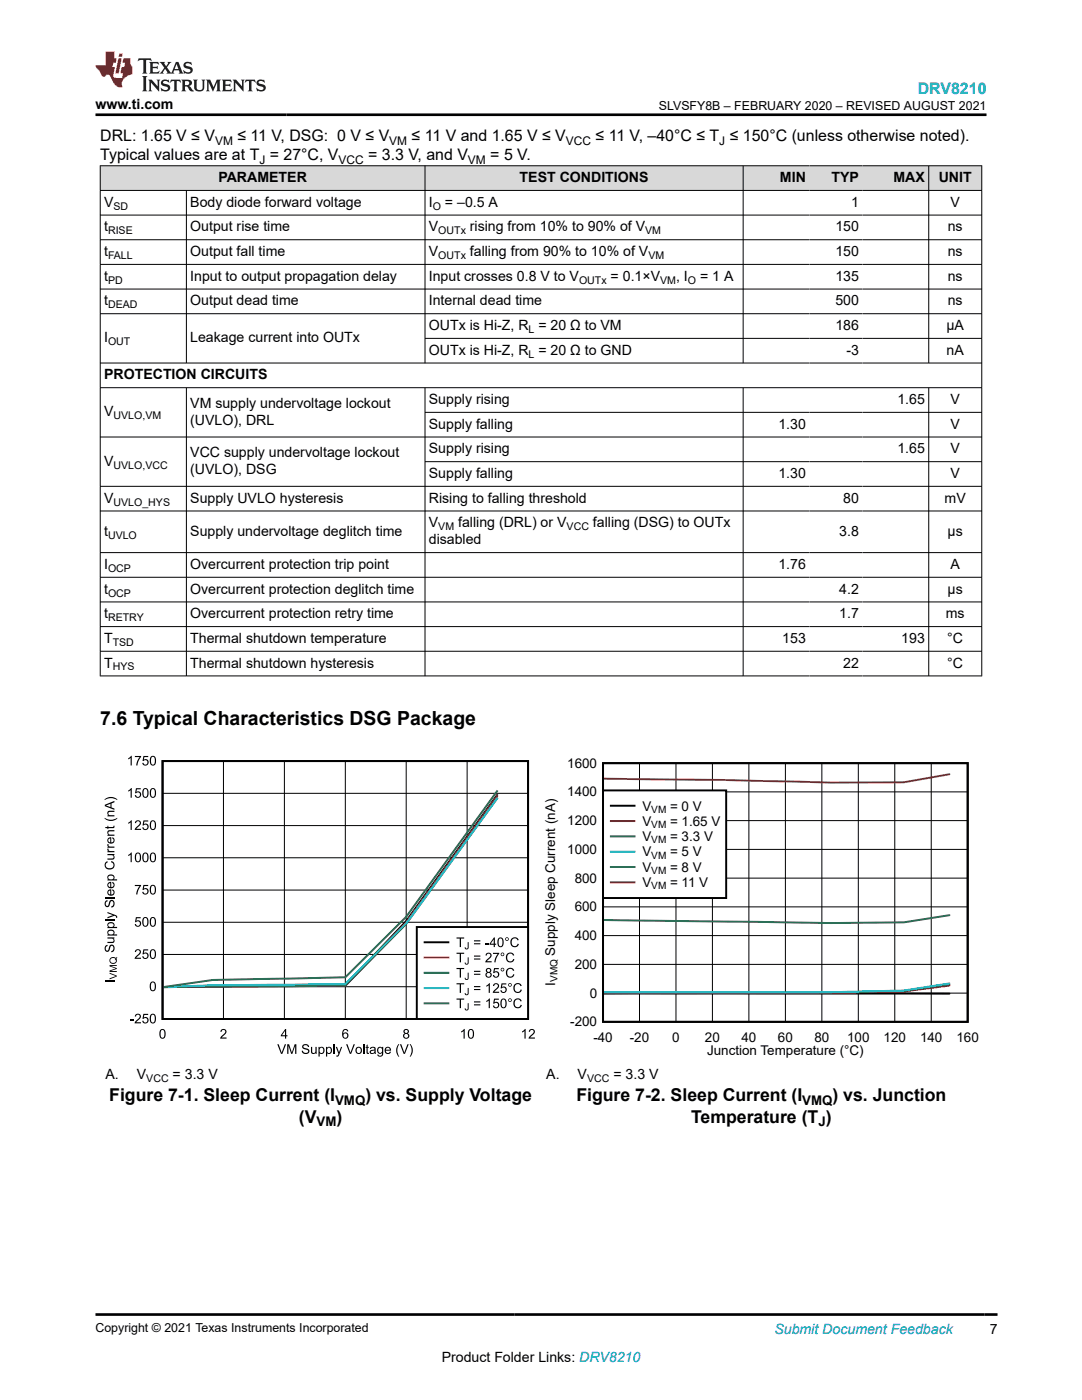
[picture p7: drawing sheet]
<svg xmlns="http://www.w3.org/2000/svg" width="216mm" height="279mm" viewBox="0 0 216 279" stroke-linecap="round" stroke-linejoin="round" font-family="sans-serif">
<defs><g id="words">
<text font-size="3.9" x="20" y="144.7">7.6 Typical Characteristics DSG Package</text>
<g font-size="3.5">
<text x="21.8" y="219.8">Figure 7-1. Sleep Current (I</text>
<text x="72.9" y="219.8">) vs. Supply Voltage</text>
<text x="115" y="219.8">Figure 7-2. Sleep Current (I</text>
<text x="166.1" y="219.8">) vs. Junction</text>
<text x="59.6" y="224">(V</text>
<text x="67.1" y="224">)</text>
<text x="137.9" y="224">Temperature (T )</text>
</g>
<text font-size="3.2" fill="#00f" x="183.1" y="18.7">DRV8210</text>
<g font-size="3.2">
<text x="20" y="28.2">DRL: 1.65 V ≤ V</text>
<text x="47.4" y="28.2">≤ 11 V, DSG: 0 V ≤ V</text>
<text x="82.1" y="28.2">≤ 11 V and 1.65 V ≤ V</text>
<text x="118.8" y="28.2">≤ 11 V, –40°C ≤ T ≤ 150°C (unless otherwise noted).</text>
<text x="20" y="32">Typical values are at T = 27°C, V</text>
<text x="73.5" y="32">= 3.3 V, and V</text>
<text x="97.8" y="32">= 5 V.</text>
</g>
<g font-size="2.8">
<text x="19" y="21.8">www.ti.com</text>
<text x="20.8" y="41.3">V</text>
<text x="38" y="41.3">Body diode forward voltage</text>
<text x="43.6" y="36.4">PARAMETER</text>
<text x="85.6" y="41.3">I</text>
<text x="88.8" y="41.3">= –0.5 A</text>
<text x="103.7" y="36.4">TEST CONDITIONS</text>
<text x="155.6" y="36.4">MIN</text>
<text x="165.9" y="36.4">TYP</text>
<text x="169.8" y="41.3">1</text>
<text x="178.3" y="36.4">MAX</text>
<text x="187.3" y="36.4">UNIT</text>
<text x="189.7" y="41.3">V</text>
<text x="20.8" y="46.2">t</text>
<text x="38" y="46.2">Output rise time</text>
<text x="85.6" y="46.2">V</text>
<text x="93.8" y="46.2">rising from 10% to 90% of V</text>
<text x="166.7" y="46.2">150</text>
<text x="189.1" y="46.2">ns</text>
<text x="20.8" y="51.1">t</text>
<text x="38" y="51.1">Output fall time</text>
<text x="85.6" y="51.1">V</text>
<text x="93.8" y="51.1">falling from 90% to 10% of V</text>
<text x="166.7" y="51.1">150</text>
<text x="189.1" y="51.1">ns</text>
<text x="20.8" y="56">t</text>
<text x="38" y="56">Input to output propagation delay</text>
<text x="85.6" y="56">Input crosses 0.8 V to V</text>
<text x="121.8" y="56">= 0.1×V</text>
<text x="134.9" y="56">, I</text>
<text x="139.7" y="56">= 1 A</text>
<text x="166.7" y="56">135</text>
<text x="189.1" y="56">ns</text>
<text x="20.8" y="61">t</text>
<text x="38" y="61">Output dead time</text>
<text x="85.6" y="61">Internal dead time</text>
<text x="85.6" y="65.9">OUTx is Hi-Z, R = 20 Ω to VM</text>
<text x="166.7" y="61">500</text>
<text x="166.7" y="65.9">186</text>
<text x="188.9" y="65.9">μA</text>
<text x="189.1" y="61">ns</text>
<text x="20.8" y="68.3">I</text>
<text x="38" y="68.3">Leakage current into OUTx</text>
<text x="85.6" y="70.8">OUTx is Hi-Z, R = 20 Ω to GND</text>
<text x="168.9" y="70.8">-3</text>
<text x="188.9" y="70.8">nA</text>
<text x="20.8" y="75.7">PROTECTION CIRCUITS</text>
<text x="20.8" y="83.1">V</text>
<text x="38" y="81.4">VM supply undervoltage lockout</text>
<text x="85.6" y="80.6">Supply rising</text>
<text x="179.1" y="80.6">1.65</text>
<text x="189.7" y="80.6">V</text>
<text x="38" y="84.8">(UVLO), DRL</text>
<text x="85.6" y="85.6">Supply falling</text>
<text x="155.3" y="85.6">1.30</text>
<text x="189.7" y="85.6">V</text>
<text x="20.8" y="92.9">V</text>
<text x="38" y="91.3">VCC supply undervoltage lockout</text>
<text x="38" y="94.6">(UVLO), DSG</text>
<text x="85.6" y="90.5">Supply rising</text>
<text x="85.6" y="95.4">Supply falling</text>
<text x="155.3" y="95.4">1.30</text>
<text x="179.1" y="90.5">1.65</text>
<text x="189.7" y="90.5">V</text>
<text x="189.7" y="95.4">V</text>
<text x="20.8" y="100.3">V</text>
<text x="38" y="100.3">Supply UVLO hysteresis</text>
<text x="85.6" y="100.3">Rising to falling threshold</text>
<text x="168.3" y="100.3">80</text>
<text x="188.5" y="100.3">mV</text>
<text x="20.8" y="106.9">t</text>
<text x="38" y="106.9">Supply undervoltage deglitch time</text>
<text x="85.6" y="105.3">V</text>
<text x="91.4" y="105.3">falling (DRL) or V</text>
<text x="118.3" y="105.3">falling (DSG) to OUTx</text>
<text x="167.5" y="106.9">3.8</text>
<text x="189.1" y="106.9">µs</text>
<text x="20.8" y="113.6">I</text>
<text x="38" y="113.6">Overcurrent protection trip point</text>
<text x="85.6" y="108.6">disabled</text>
<text x="155.3" y="113.6">1.76</text>
<text x="189.7" y="113.6">A</text>
<text x="20.8" y="118.5">t</text>
<text x="38" y="118.5">Overcurrent protection deglitch time</text>
<text x="167.5" y="118.5">4.2</text>
<text x="189.1" y="118.5">µs</text>
<text x="20.8" y="123.4">t</text>
<text x="38" y="123.4">Overcurrent protection retry time</text>
<text x="167.5" y="123.4">1.7</text>
<text x="188.7" y="123.4">ms</text>
<text x="20.8" y="128.3">T</text>
<text x="38" y="128.3">Thermal shutdown temperature</text>
<text x="156.1" y="128.3">153</text>
<text x="179.8" y="128.3">193</text>
<text x="189" y="128.3">°C</text>
<text x="20.8" y="133.2">T</text>
<text x="38" y="133.2">Thermal shutdown hysteresis</text>
<text x="168.3" y="133.2">22</text>
<text x="189" y="133.2">°C</text>
<text x="21.1" y="215.4">A.</text>
<text x="27.3" y="215.4">V</text>
<text x="34.4" y="215.4">= 3.3 V</text>
<text x="109" y="215.4">A.</text>
<text x="115.3" y="215.4">V</text>
<text x="122.4" y="215.4">= 3.3 V</text>
<text x="197.5" y="266.1">7</text>
<text x="88.1" y="271.7">Product Folder Links: DRV8210</text>
</g>
<text font-size="2.8" fill="#00f" x="154.5" y="266.2">Submit Document Feedback</text>
<g font-size="2.7">
<text x="113.2" y="153.2">1600</text>
<text x="113.2" y="158.9">1400</text>
<text x="128.2" y="161.8">V</text>
<text x="133.7" y="161.8">= 0 V</text>
<text x="113.2" y="164.7">1200</text>
<text x="128.2" y="164.8">V</text>
<text x="128.2" y="167.9">V</text>
<text x="133.7" y="164.8">= 1.65 V</text>
<text x="133.7" y="167.9">= 3.3 V</text>
<text x="113.2" y="170.4">1000</text>
<text x="128.2" y="170.9">V</text>
<text x="128.2" y="174">V</text>
<text x="133.7" y="170.9">= 5 V</text>
<text x="133.7" y="174">= 8 V</text>
<text x="114.7" y="176.1">800</text>
<text x="128.2" y="177">V</text>
<text x="133.7" y="177">= 11 V</text>
<text x="114.7" y="181.9">600</text>
<text x="110.8" y="190.7" transform="rotate(-90 110.8 190.7)">Supply Sleep Current (nA)</text>
<text x="114.7" y="187.6">400</text>
<text x="110.8" y="196.8" transform="rotate(-90 110.8 196.8)">I</text>
<text x="114.7" y="193.4">200</text>
<text x="117.7" y="199.1">0</text>
<text x="113.8" y="204.8">-200</text>
<text x="118.4" y="207.9">-40</text>
<text x="125.7" y="207.9">-20</text>
<text x="134.1" y="207.9">0</text>
<text x="140.7" y="207.9">20</text>
<text x="147.9" y="207.9">40</text>
<text x="155.2" y="207.9">60</text>
<text x="162.5" y="207.9">80</text>
<text x="169" y="207.9">100</text>
<text x="176.3" y="207.9">120</text>
<text x="183.6" y="207.9">140</text>
<text x="190.9" y="207.9">160</text>
<text x="141.1" y="210.6">Junction Temperature (°C)</text>
</g>
<g font-size="2.6">
<text x="66.9" y="220.5">VMQ</text>
<text x="160.1" y="220.5">VMQ</text>
<text x="63.2" y="224.7">VM</text>
<text x="163.3" y="224.7">J</text>
</g>
<g font-size="2.5">
<text x="131.5" y="21.9">SLVSFY8B – FEBRUARY 2020 – REVISED AUGUST 2021</text>
<text x="19" y="265.9">Copyright © 2021 Texas Instruments Incorporated</text>
</g>
<g font-size="2.4">
<text x="42.9" y="28.9">VM</text>
<text x="77.7" y="28.9">VM</text>
<text x="112.9" y="28.9">VCC</text>
<text x="143.5" y="28.9">J</text>
<text x="51.8" y="32.7">J</text>
<text x="67.5" y="32.7">VCC</text>
<text x="93.4" y="32.7">VM</text>
</g>
<g font-size="2.1">
<text x="22.6" y="41.8">SD</text>
<text x="86.4" y="41.8">O</text>
<text x="21.6" y="46.8">RISE</text>
<text x="87.5" y="46.8">OUTx</text>
<text x="128.7" y="46.8">VM</text>
<text x="21.6" y="51.7">FALL</text>
<text x="87.5" y="51.7">OUTx</text>
<text x="129.4" y="51.7">VM</text>
<text x="21.6" y="56.6">PD</text>
<text x="115.5" y="56.6">OUTx</text>
<text x="131.7" y="56.6">VM</text>
<text x="137.3" y="56.6">O</text>
<text x="21.6" y="61.5">DEAD</text>
<text x="21.6" y="68.9">OUT</text>
<text x="105.5" y="66.4">L</text>
<text x="105.5" y="71.4">L</text>
<text x="22.6" y="83.7">UVLO,VM</text>
<text x="22.6" y="93.5">UVLO,VCC</text>
<text x="22.6" y="100.9">UVLO_HYS</text>
<text x="21.6" y="107.5">UVLO</text>
<text x="87.5" y="105.8">VM</text>
<text x="113.1" y="105.8">VCC</text>
<text x="21.6" y="114.1">OCP</text>
<text x="21.6" y="119">OCP</text>
<text x="21.6" y="124">RETRY</text>
<text x="22.5" y="128.9">TSD</text>
<text x="22.5" y="133.8">HYS</text>
<text x="29.2" y="215.9">VCC</text>
<text x="117.1" y="215.9">VCC</text>
</g>
<g font-size="2">
<text x="130" y="162.2">VM</text>
<text x="130" y="165.3">VM</text>
<text x="130" y="168.3">VM</text>
<text x="130" y="171.4">VM</text>
<text x="130" y="174.4">VM</text>
<text x="130" y="177.5">VM</text>
<text x="111.2" y="196" transform="rotate(-90 111.2 196)">VMQ</text>
</g>
</g></defs>
<g fill="#d8d8d8">
<path d="M20 33.1h175.9v4.9h-175.9z" fill-rule="evenodd"/>
<path d="M20.1 33.1h64.6v4.8h-64.6z" fill-rule="evenodd"/>
<path d="M84.9 33.1h63.3v4.8h-63.3z" fill-rule="evenodd"/>
<path d="M148.3 33.1h13.2v4.8h-13.2z" fill-rule="evenodd"/>
<path d="M161.5 33.1h10.6v4.8h-10.6z" fill-rule="evenodd"/>
<path d="M172.1 33.1h13.2v4.8h-13.2z" fill-rule="evenodd"/>
<path d="M185.4 33.1h10.4v4.8h-10.4z" fill-rule="evenodd"/>
</g>
<g fill="none" stroke="#000" stroke-width=".2">
<path d="M19.9 33.1h176.1M19.9 38h176.1M20 33v102M37.2 38v34.5M84.8 33v39.5M148.3 33v39.5M185.3 33v39.5M195.9 33v102M19.9 42.9h176.1M19.9 47.8h176.1M19.9 52.8h176.1M19.9 57.7h176.1"/>
<path d="M19.9 62.6h176.1M19.9 72.5h176.1M19.9 77.4h176.1M37.2 77.4v57.6M84.8 77.4v57.6M84.8 67.5h111.2M148.3 77.4v57.6M185.3 77.4v57.6M19.9 87.2h176.1M19.9 97.1h176.1M84.8 82.3h111.2M84.8 92.1h111.2"/>
<path d="M19.9 102h176.1M19.9 110.3h176.1M19.9 115.2h176.1M19.9 120.1h176.1M19.9 125.1h176.1M19.9 130h176.1M19.9 134.9h176.1M32.4 158.3h73M44.6 151.9v51.5M56.7 151.9v51.5M68.9 151.9v51.5M81.1 151.9v51.5"/>
<path d="M93.2 151.9v51.5M32.4 177.6h73M32.4 171.2h73M32.4 164.8h73M32.4 196.9h73M32.4 190.5h73M32.4 184.1h73"/>
</g>
<g fill="#000">
<path d="M20.9 159.5a1.95 1.95 0 0 1 2.5 0v.2a2.22 2.22 0 0 0-2.5 0zM25.6 157.8l.7-.5v1.9h-.2v-1.5l-.5 .3zM25.6 151.3l.7-.5v2h-.2v-1.5l-.5 .2zM27.1 157.3h1v.2h-.8l-.1 .5a.64 .64 0 0 1 .9 .4 .64 .64 0 0 1-.4 .8 .64 .64 0 0 1-.8-.5h.2a.42 .42 0 0 0 .7 .2 .42 .42 0 0 0 .1-.6 .42 .42 0 0 0-.7-.1l-.3 .1zM26.9 150.9h1.3l-.6 1.1-.2 .8h-.2l.1-.6 .6-1.1h-1zM28.6 150.9h1v.2h-.8l-.1 .5a.64 .64 0 0 1 .9 .3 .64 .64 0 0 1-.4 .9 .64 .64 0 0 1-.8-.5l.2-.1a.42 .42 0 0 0 .6 .3 .42 .42 0 0 0 .2-.7 .42 .42 0 0 0-.7 0l-.3 .1zM20.9 179h1.9v.3h-1.9zM21.1 172l.3-.1 .1 .2a.64 .64 0 0 0-.3 .9 .64 .64 0 0 0 .9 .3 .59 .59 0 0 0 .5-.6 .59 .59 0 0 0-.4-.6v-.3a.91 .91 0 0 1 .6 1.3 .91 .91 0 0 1-1.3 .4 .88 .88 0 0 1-.4-1.5zM20.9 165h.5v-.2h.2v.2h.9l.1-.2h.2a.35 .35 0 0 1 0 .4 .35 .35 0 0 1-.4 .1h-.8v.2h-.2v-.2h-.3zM21.4 170.4h1.4v.3h-.2a.49 .49 0 0 1 .3 .5 .49 .49 0 0 1-.6 .4h-.9v-.3h.8a.35 .35 0 0 0 .5-.3 .35 .35 0 0 0-.5-.3h-.8zM21.5 169.3l.2 .1a.31 .31 0 0 0 0 .4 .31 .31 0 0 0 .4 0h.7v.3h-1.4v-.2h.2l-.2-.3zM21.5 168.4l.2 .1a.31 .31 0 0 0 0 .4 .31 .31 0 0 0 .4 .1h.7v.2h-1.4v-.2h.2l-.2-.2z"/>
<path d="M21.5 165.8l.3-.1h1v.2h-.8a.32 .32 0 0 0-.4 .3 .32 .32 0 0 0 .2 .3l1 .1v.2h-1.4v-.2h.2l-.2-.3zM21.5 162l.3-.2h1v.2h-.8a.32 .32 0 0 0-.4 .3 .32 .32 0 0 0 .2 .4h1v.2h-1.4v-.2h.2l-.2-.2zM20.9 163.2l.3 .2a2.16 2.16 0 0 0 2.2-.2v.2a1.95 1.95 0 0 1-2.5 0zM25.6 170.6l.7-.5v2h-.2v-1.5l-.5 .2zM25.6 164.2l.7-.5v1.9h-.2v-1.5l-.5 .3zM26.9 176.6h1.2l-.5 1.2-.2 .7h-.2l.1-.5 .5-1.2h-.9zM27.1 163.8a.63 .63 0 0 1 1 .2 .63 .63 0 0 1-.4 .9l-.5 .5h.9v.2h-1.2l.1-.4a1.46 1.46 0 0 0 .9-1.1l-.4-.2-.2 .1-.1 .3h-.3zM28.6 176.6h1v.2h-.8l-.1 .6a.64 .64 0 0 1 .9 .3 .64 .64 0 0 1-.4 .8 .64 .64 0 0 1-.8-.5h.2a.42 .42 0 0 0 .6 .2 .42 .42 0 0 0 .2-.6 .42 .42 0 0 0-.7 0h-.3zM28.6 163.7h1v.3h-.8l-.1 .5a.64 .64 0 0 1 .9 .3 .64 .64 0 0 1-.4 .8 .64 .64 0 0 1-.8-.5h.2a.42 .42 0 0 0 .6 .2 .42 .42 0 0 0 .2-.6 .42 .42 0 0 0-.7 0h-.3zM20.9 195.7h1.9v.3h-1.9zM20.9 183.5h1.9v.2h-1.9zM21 188.8l.4-.2 .1 .2a.42 .42 0 0 0-.5 .5 .42 .42 0 0 0 .6 .3v-.1a.86 .86 0 0 1 .8-1 .81 .81 0 0 1 .5 .9 .81 .81 0 0 1-.7 .6v-.2a.5 .5 0 0 0 .5-.5 .5 .5 0 0 0-.5-.5l-.2 .2a.82 .82 0 0 1-.7 .9 .79 .79 0 0 1-.3-1.1z"/>
<path d="M21 179.8l.4-.2 .1 .3a.42 .42 0 0 0-.5 .5 .42 .42 0 0 0 .6 .3v-.1a.86 .86 0 0 1 .8-1 .81 .81 0 0 1 .5 .8 .81 .81 0 0 1-.7 .7v-.2a.5 .5 0 0 0 .5-.5 .5 .5 0 0 0-.5-.5l-.2 .2a.82 .82 0 0 1-.7 .9 .79 .79 0 0 1-.3-1.2zM21.4 187.1h1.4v.2h-.2a.49 .49 0 0 1 .3 .6 .49 .49 0 0 1-.6 .3h-.9v-.2h.8a.35 .35 0 0 0 .5-.4 .35 .35 0 0 0-.5-.3h-.8zM21.9 194.1l1.4 .6v.2l-1.4 .6v-.3l1.2-.4-1.2-.5zM21.9 192.6h1.4v.2h-1.2l1.2 .4v.2l-1.2 .4h1.2v.2h-1.4v-.3l1.2-.4-1.2-.4zM21.4 182l1.5 .5a.49 .49 0 0 1 .5 .7h-.3v-.3l-.3-.1-1.4 .5v-.3l1.2-.4-1.2-.4zM27.1 183h1v.3h-.8l-.1 .5a.64 .64 0 0 1 .9 .3 .64 .64 0 0 1-.4 .8 .64 .64 0 0 1-.8-.5h.2a.42 .42 0 0 0 .6 .2 .42 .42 0 0 0 .2-.6 .42 .42 0 0 0-.7 0h-.3zM27.1 189.6a.63 .63 0 0 1 1 .1 .63 .63 0 0 1-.4 .9l-.5 .5h.9v.3h-1.2l.1-.5a1.46 1.46 0 0 0 .9-1.1l-.4-.2-.3 .1-.1 .3h-.2zM28.6 189.5h1v.2h-.8l-.1 .5a.64 .64 0 0 1 .9 .3 .64 .64 0 0 1-.4 .9 .64 .64 0 0 1-.8-.5l.2-.1a.43 .43 0 0 0 .6 .2 .43 .43 0 0 0 .2-.6 .43 .43 0 0 0-.7 0h-.3zM26 203.4h.7v.3h-.7zM27.1 202.4a.63 .63 0 0 1 1 .2 .63 .63 0 0 1-.4 .9l-.5 .5h.9v.2h-1.2l.1-.4a1.46 1.46 0 0 0 .9-1.1l-.4-.2-.3 .1-.1 .3h-.2zM28.6 202.3h1v.3h-.8l-.1 .5a.64 .64 0 0 1 .9 .3 .64 .64 0 0 1-.4 .8 .64 .64 0 0 1-.8-.5h.2a.42 .42 0 0 0 .6 .2 .42 .42 0 0 0 .2-.6 .42 .42 0 0 0-.7 0h-.3zM44.2 205.5a.63 .63 0 0 1 .9 .1 .63 .63 0 0 1-.3 1l-.5 .5h.9v.2h-1.3l.2-.4a1.46 1.46 0 0 0 .8-1.2l-.3-.2-.3 .1-.1 .3h-.2z"/>
<path d="M55.3 208.4h.3l.6 1.7 .6-1.7h.3l-.8 1.9h-.2zM57.3 208.4h.4l.5 1.6 .6-1.6h.3v1.9h-.2v-1.6l-.6 1.6h-.2l-.5-1.6v1.6h-.3zM60.5 208.5a.77 .77 0 0 1 1.2 .4l-.3 .1a.42 .42 0 0 0-.4-.5 .42 .42 0 0 0-.4 .6h.1a.86 .86 0 0 1 1 .8 .81 .81 0 0 1-.8 .4 .81 .81 0 0 1-.7-.6h.2a.5 .5 0 0 0 .6 .5 .5 .5 0 0 0 .4-.6l-.1-.1a.82 .82 0 0 1-1-.7zM62.1 208.9h.2v.8a.35 .35 0 0 0 .3 .5 .35 .35 0 0 0 .3-.5v-.8h.3v1.4h-.2v-.2a.49 .49 0 0 1-.6 .2 .49 .49 0 0 1-.3-.5zM66.5 208.4h.3v1.9h-.3zM67 208.9h.3l.3 1.2 .4-1.2h.3l-.6 1.4a.49 .49 0 0 1-.6 .6v-.3h.3l.1-.3zM69.1 208.4h.2l.6 1.7 .7-1.7h.2l-.7 1.9h-.3zM72.5 208.4h.2v1.9h-.2zM73.1 208.6l.3-.2v.5h.2v.2h-.2v.8l.2 .4a.35 .35 0 0 1-.4 0 .35 .35 0 0 1-.1-.4v-.8h-.1v-.2h.1zM79.5 208.4h.2l-.2 .3a2.17 2.17 0 0 0 .2 2.2h-.2a1.95 1.95 0 0 1 0-2.5zM79.8 208.4h.3l.6 1.7 .6-1.7h.3l-.8 1.9h-.3zM81.7 208.4h.2a1.95 1.95 0 0 1 0 2.5h-.2a2.23 2.23 0 0 0 0-2.5z"/>
<path d="M92 205.8l.7-.4v1.9h-.2v-1.5l-.5 .3zM104.2 205.8l.7-.4v1.9h-.2v-1.5l-.5 .3zM105.7 205.5a.63 .63 0 0 1 1 .1 .63 .63 0 0 1-.4 1l-.5 .5h.9v.2h-1.2l.1-.4a1.46 1.46 0 0 0 .9-1.2l-.4-.2-.2 .1-.1 .3h-.3z"/>
<path d="M28.7 157.4a.76 .76 0 0 1 .8 .2 .76 .76 0 0 1 .1 .9 .66 .66 0 0 1-.7 .7 .66 .66 0 0 1-.5-.9l.1-.6zM28.8 157.6a1.07 1.07 0 0 0 .2 1.4 .99 .99 0 0 0 0-1.5z"/>
<path d="M30.2 157.4a.76 .76 0 0 1 .8 .2 .76 .76 0 0 1 .1 .9 .66 .66 0 0 1-.7 .7 .66 .66 0 0 1-.5-.9l.1-.6zM30.3 157.6a1.08 1.08 0 0 0 .2 1.4 .99 .99 0 0 0 0-1.5z"/>
<path d="M30.2 151a.76 .76 0 0 1 .8 .1 .76 .76 0 0 1 .1 .9 .66 .66 0 0 1-.7 .8 .66 .66 0 0 1-.5-1l.1-.5zM30.3 151.2a1.07 1.07 0 0 0 .2 1.4 .99 .99 0 0 0 0-1.6z"/>
<path d="M21.6 177.7l.6-.2v1a.41 .41 0 0 0 .5-.3 .41 .41 0 0 0-.3-.5v-.2a.68 .68 0 0 1 .3 .9 .68 .68 0 0 1-1 .3 .68 .68 0 0 1-.1-1zM21.7 177.8l-.1 .5 .4 .2v-.8z"/>
<path d="M21.6 176.2l.6-.2v1a.41 .41 0 0 0 .5-.3 .41 .41 0 0 0-.3-.5v-.2a.68 .68 0 0 1 .3 1 .68 .68 0 0 1-1 .2 .68 .68 0 0 1-.1-1zM21.7 176.3l-.1 .5 .4 .2v-.8z"/>
<path d="M21.6 167.3l.6-.2v1a.41 .41 0 0 0 .5-.3 .41 .41 0 0 0-.3-.5v-.2a.68 .68 0 0 1 .3 1 .68 .68 0 0 1-1 .2 .68 .68 0 0 1-.1-1zM21.7 167.4l-.1 .5 .4 .2v-.8z"/>
<path d="M20.9 160.6l1.9-.8v.3l-.5 .2v.8l.5 .3v.2l-1.9-.7zM21.1 160.8l.9 .3v-.7z"/>
<path d="M21.6 174.7a.68 .68 0 0 1 .9-.1 .68 .68 0 0 1 .2 .9h.7v.2h-2v-.2h.2l-.2-.4zM21.7 174.9l-.1 .1a.51 .51 0 0 0 .5 .5 .51 .51 0 0 0 .5-.5l-.2-.2z"/>
<path d="M27.2 170.2a.69 .69 0 0 1 .8 .1 .69 .69 0 0 1 .2 .8 .65 .65 0 0 1-.3 .9 .65 .65 0 0 1-.9-.3l-.1-1zM27.3 170.5a1.07 1.07 0 0 0 .2 1.4 .99 .99 0 0 0 0-1.6z"/>
<path d="M28.7 170.2a.76 .76 0 0 1 .8 .2 .76 .76 0 0 1 .1 .9 .66 .66 0 0 1-.7 .8 .66 .66 0 0 1-.5-1l.1-.5zM28.8 170.5a1.07 1.07 0 0 0 .2 1.4 .99 .99 0 0 0 0-1.6z"/>
<path d="M30.2 176.7a.69 .69 0 0 1 .8 .1 .69 .69 0 0 1 .1 .8 .65 .65 0 0 1-.3 .8 .65 .65 0 0 1-.8-.3l-.1-.9zM30.2 176.9a1.07 1.07 0 0 0 .3 1.4 .99 .99 0 0 0 0-1.5z"/>
<path d="M30.2 170.2a.76 .76 0 0 1 .8 .2 .76 .76 0 0 1 .1 .9 .66 .66 0 0 1-.7 .8 .66 .66 0 0 1-.5-1l.1-.5zM30.3 170.5a1.08 1.08 0 0 0 .2 1.4 .99 .99 0 0 0 0-1.6z"/>
<path d="M30.2 163.8a.76 .76 0 0 1 .8 .2 .76 .76 0 0 1 .1 .9 .66 .66 0 0 1-.7 .8 .66 .66 0 0 1-.5-1l.1-.6zM30.3 164a1.08 1.08 0 0 0 .2 1.5 .99 .99 0 0 0 0-1.6z"/>
<path d="M22 191.2l.6-.2 .5 .2 .2-.2h.1l-.2 .3a.72 .72 0 0 1-.7 1.1 .72 .72 0 0 1-.5-1.2zM22.2 191.3a.55 .55 0 0 0 .3 .9 .55 .55 0 0 0 .6-.7l-.1 .2-.1-.1 .1-.2-.2-.2z"/>
<path d="M21.6 185.7a.68 .68 0 0 1 .9-.1 .68 .68 0 0 1 .2 .9h.7v.2h-2v-.2h.2l-.2-.4zM21.7 185.9l-.1 .1a.51 .51 0 0 0 .5 .5 .51 .51 0 0 0 .5-.5l-.2-.2z"/>
<path d="M21.6 184.2a.68 .68 0 0 1 .9-.1 .68 .68 0 0 1 .2 .9h.7v.2h-2v-.2h.2l-.2-.4zM21.7 184.4l-.1 .1a.51 .51 0 0 0 .5 .5 .51 .51 0 0 0 .5-.5l-.2-.2z"/>
<path d="M28.7 183.1a.76 .76 0 0 1 .8 .2 .76 .76 0 0 1 .1 .9 .66 .66 0 0 1-.7 .8 .66 .66 0 0 1-.5-1v-.6zM28.7 183.3a1.07 1.07 0 0 0 .3 1.5 .99 .99 0 0 0 0-1.6z"/>
<path d="M30.1 196a.76 .76 0 0 1 .9 .2 .76 .76 0 0 1 .1 .9 .66 .66 0 0 1-.8 .7 .66 .66 0 0 1-.4-.9v-.6zM30.2 196.2a1.07 1.07 0 0 0 .3 1.4 .99 .99 0 0 0 0-1.5z"/>
<path d="M30.2 189.5a.69 .69 0 0 1 .8 .1 .69 .69 0 0 1 .1 .8 .65 .65 0 0 1-.3 .9 .65 .65 0 0 1-.8-.3l-.1-1zM30.2 189.8a1.07 1.07 0 0 0 .3 1.4 .99 .99 0 0 0 0-1.6z"/>
<path d="M30.2 183.1a.69 .69 0 0 1 .8 .1 .69 .69 0 0 1 .1 .8 .65 .65 0 0 1-.3 .9 .65 .65 0 0 1-.8-.3l-.1-1zM30.2 183.3a1.07 1.07 0 0 0 .3 1.5 .99 .99 0 0 0 0-1.6z"/>
<path d="M30.1 202.4a.69 .69 0 0 1 .8 .1 .69 .69 0 0 1 .2 .8 .65 .65 0 0 1-.3 .9 .65 .65 0 0 1-.8-.3l-.1-1zM30.2 202.6a1.07 1.07 0 0 0 .3 1.5 .99 .99 0 0 0 0-1.6z"/>
<path d="M32.1 205.5a.69 .69 0 0 1 .8 0 .69 .69 0 0 1 .1 .8 .65 .65 0 0 1-.2 .9 .65 .65 0 0 1-.9-.3l-.1-1zM32.2 205.7a1.07 1.07 0 0 0 .2 1.4 .99 .99 0 0 0 0-1.6z"/>
<path d="M56.9 205.4h.2v1.2h.3v.2h-.3v.5h-.2v-.5h-.9v-.2zM56.9 205.7l-.6 .9h.6z"/>
<path d="M63.6 208.9h.2v.2a.64 .64 0 0 1 .9 0 .64 .64 0 0 1 0 .9 .53 .53 0 0 1-.9 .2v.7h-.2zM63.9 209.2l-.1 .4a.42 .42 0 0 0 .3 .6 .49 .49 0 0 0 .5-.7 .49 .49 0 0 0-.7-.3z"/>
<path d="M65 208.9h.3v.2a.64 .64 0 0 1 .9 0 .64 .64 0 0 1 0 .9 .53 .53 0 0 1-.9 .2v.7h-.3zM65.4 209.2l-.1 .4a.42 .42 0 0 0 .3 .6 .49 .49 0 0 0 .5-.7 .49 .49 0 0 0-.7-.3z"/>
<path d="M68.5 205.6l.3-.2h.4l.3 .4h-.2a.4 .4 0 0 0-.6-.2 .4 .4 0 0 0-.2 .5v.2a.61 .61 0 0 1 .9 .1 .61 .61 0 0 1-.2 .9 .61 .61 0 0 1-.9-.4v-.9zM68.5 206.7a.45 .45 0 0 0 .9 0 .45 .45 0 0 0-.9 0z"/>
<path d="M71.1 209.1a.69 .69 0 0 1 1 .1 .69 .69 0 0 1-.2 1 .69 .69 0 0 1-1-.4v-.4zM71.3 209.2a.48 .48 0 0 0-.1 .8 .48 .48 0 0 0 .7-.1 .48 .48 0 0 0 0-.6 .48 .48 0 0 0-.6-.1z"/>
<path d="M73.9 209.1a.63 .63 0 0 1 .8-.2 .63 .63 0 0 1 .3 .8v.6h-.2l-.1-.1a.5 .5 0 0 1-.6 .2 .5 .5 0 0 1-.2-.7l.1-.1a.54 .54 0 0 0 .7-.3l-.3-.2-.4 .3-.2-.1zM74.1 209.8h-.1a.37 .37 0 0 0 .5 .4 .37 .37 0 0 0 .2-.6z"/>
<path d="M75.4 209.1l.3-.2 .5 .2v-.2h.3v1.2a.61 .61 0 0 1-.5 .8 .61 .61 0 0 1-.7-.5l.2 .1a.39 .39 0 0 0 .5 .2 .39 .39 0 0 0 .2-.6 .66 .66 0 0 1-.9-.1 .66 .66 0 0 1 .1-.9zM75.6 209.2a.48 .48 0 0 0-.1 .7 .48 .48 0 0 0 .6 .1 .48 .48 0 0 0 .1-.7 .48 .48 0 0 0-.6-.1z"/>
<path d="M76.9 209.1a.65 .65 0 0 1 .8-.1 .65 .65 0 0 1 .3 .7h-1a.41 .41 0 0 0 .3 .4 .41 .41 0 0 0 .5-.2h.2a.71 .71 0 0 1-1.1 .3 .71 .71 0 0 1 0-1.1zM77.1 209.2l-.1 .3h.8l-.2-.4z"/>
<path d="M80.6 205.5a.51 .51 0 0 1 .8 0 .51 .51 0 0 1-.1 .7 .57 .57 0 0 1 .2 .9 .57 .57 0 0 1-.9 0 .57 .57 0 0 1 .2-.9l-.3-.2zM80.7 205.8a.35 .35 0 0 0 .7 0 .35 .35 0 0 0-.7 0zM80.7 206.7a.39 .39 0 0 0 .7 0 .39 .39 0 0 0-.7 0z"/>
<path d="M93.6 205.5a.76 .76 0 0 1 .9 .2 .76 .76 0 0 1 .1 .8 .66 .66 0 0 1-.8 .8 .66 .66 0 0 1-.5-1l.1-.5zM93.7 205.7a1.07 1.07 0 0 0 .3 1.4 .99 .99 0 0 0 0-1.6z"/>
</g>
<path d="M32.4 151.9h73v51.5h-73zM99.3 158.5l-18.2 25.3-12.2 12.9-36.3 .3" fill="none" stroke="#000" stroke-width=".39"/>
<path d="M99.3 158.8l-18.2 25.3-12.2 12.6-36.3 .3" fill="none" stroke="#f00" stroke-width=".39"/>
<path d="M99.3 159.2l-18.2 25.2-12.2 12.3-36.3 .3" fill="none" stroke="#0f5362" stroke-width=".39"/>
<path d="M99.3 159.2l-18.2 25.1-12.2 12.1-26.4 .2-9.9 .4" fill="none" stroke="#00b9ca" stroke-width=".39"/>
<path d="M99.3 157.7l-18.2 25.3-12.2 12-26.4 .6-9.9 1.4" fill="none" stroke="#256846" stroke-width=".39"/>
<path d="M83.2 185h22.2v18.4h-22.2z" fill-rule="evenodd" fill="#fff"/>
<path d="M120.3 152.3h72.8v51.6h-72.8zM83.2 185h22.2v18.4h-22.2zM84.7 188.1h4.8M120.5 198.3h69" fill="none" stroke="#000" stroke-width=".39"/>
<g fill="#000">
<path d="M91.1 187.1h1.5v.2h-.6v1.7h-.3v-1.7h-.6zM91.1 190.1h1.5v.3h-.6v1.7h-.3v-1.7h-.6zM91.1 193.2h1.5v.2h-.6v1.7h-.3v-1.7h-.6zM91.1 196.2h1.5v.2h-.6v1.7h-.3v-1.7h-.6zM93.3 188h.2v1a.4 .4 0 0 1-.3 .5 .4 .4 0 0 1-.5-.4l.2-.1v.2a.22 .22 0 0 0 .3 .1 .22 .22 0 0 0 .1-.3zM93.3 191.1h.2v.9a.4 .4 0 0 1-.3 .5 .4 .4 0 0 1-.5-.4h.2v.1a.22 .22 0 0 0 .3 .1 .22 .22 0 0 0 .1-.2zM93.3 194.1h.2v1a.4 .4 0 0 1-.3 .5 .4 .4 0 0 1-.5-.5h.2v.2a.22 .22 0 0 0 .3 .1 .22 .22 0 0 0 .1-.3zM93.3 197.2h.2v.9a.4 .4 0 0 1-.3 .5 .4 .4 0 0 1-.5-.4h.2v.1a.22 .22 0 0 0 .3 .1 .22 .22 0 0 0 .1-.2zM96.8 188.2h.8v.2h-.8zM97 196.7l.7-.5v1.9h-.2v-1.5l-.5 .3zM97.1 190.3a.63 .63 0 0 1 .9 .1 .63 .63 0 0 1-.3 .9l-.5 .5h.9v.3h-1.3l.2-.5a1.46 1.46 0 0 0 .8-1.1l-.3-.2-.3 .1-.1 .3h-.2zM98.6 193.2h.9v.2h-.7l-.1 .5a.64 .64 0 0 1 .9 .4 .64 .64 0 0 1-.4 .8 .64 .64 0 0 1-.8-.5h.2a.42 .42 0 0 0 .6 .2 .42 .42 0 0 0 .1-.6 .42 .42 0 0 0-.6-.1l-.3 .1z"/>
<path d="M98.4 190.2h1.2l-.6 1.1-.1 .8h-.3l.1-.6 .6-1.1h-.9zM98.6 196.4a.63 .63 0 0 1 .9 .1 .63 .63 0 0 1-.3 .9l-.5 .5h.9v.2h-1.3l.2-.4a1.46 1.46 0 0 0 .8-1.1l-.3-.2-.3 .1-.1 .3h-.2zM100.1 196.2h.9v.3h-.7l-.1 .5a.64 .64 0 0 1 .9 .3 .64 .64 0 0 1-.5 .9 .64 .64 0 0 1-.8-.6h.3a.43 .43 0 0 0 .6 .2 .43 .43 0 0 0 .1-.6 .43 .43 0 0 0-.6 0h-.3zM101.3 190.3a.84 .84 0 0 1 1.3 .4h-.2a.64 .64 0 0 0-.9-.3 .64 .64 0 0 0-.3 .9 .59 .59 0 0 0 .6 .6 .59 .59 0 0 0 .6-.5h.2a.91 .91 0 0 1-1.2 .6 .91 .91 0 0 1-.4-1.3zM101.3 193.3a.84 .84 0 0 1 1.3 .4l-.2 .1a.64 .64 0 0 0-.9-.4 .64 .64 0 0 0-.3 1 .59 .59 0 0 0 .6 .5 .59 .59 0 0 0 .6-.5l.2 .1a.91 .91 0 0 1-1.2 .5 .91 .91 0 0 1-.4-1.2zM102.1 187.3a.84 .84 0 0 1 1.4 .3l-.2 .1a.64 .64 0 0 0-.9-.3 .64 .64 0 0 0-.3 .9 .59 .59 0 0 0 .6 .5 .59 .59 0 0 0 .6-.5l.2 .1a.91 .91 0 0 1-1.2 .6 .91 .91 0 0 1-.4-1.3zM102.7 196.4a.84 .84 0 0 1 1.4 .3l-.2 .1a.64 .64 0 0 0-.9-.3 .64 .64 0 0 0-.3 .9 .59 .59 0 0 0 .6 .6 .59 .59 0 0 0 .6-.5h.2a.91 .91 0 0 1-1.2 .6 .91 .91 0 0 1-.4-1.3zM91.1 199.3h1.5v.2h-.6v1.7h-.3v-1.7h-.6zM93.3 200.2h.2v1a.4 .4 0 0 1-.3 .5 .4 .4 0 0 1-.5-.5h.2v.2a.22 .22 0 0 0 .3 .1 .22 .22 0 0 0 .1-.3zM97 199.7l.7-.4v1.9h-.2v-1.5l-.5 .3zM98.6 199.3h.9v.2h-.7l-.1 .5a.64 .64 0 0 1 .9 .3 .64 .64 0 0 1-.4 .9 .64 .64 0 0 1-.8-.5h.2a.42 .42 0 0 0 .6 .2 .42 .42 0 0 0 .1-.7 .42 .42 0 0 0-.6 0l-.3 .1zM102.7 199.4a.84 .84 0 0 1 1.4 .4l-.2 .1a.64 .64 0 0 0-.9-.4 .64 .64 0 0 0-.3 1 .59 .59 0 0 0 .6 .5 .59 .59 0 0 0 .6-.5l.2 .1a.91 .91 0 0 1-1.2 .5 .91 .91 0 0 1-.4-1.2z"/>
<path d="M94.6 187.7h1.3v.2h-1.3zM94.6 188.2h1.3v.3h-1.3z"/>
<path d="M94.6 190.7h1.3v.2h-1.3zM94.6 191.3h1.3v.2h-1.3z"/>
<path d="M94.6 193.7h1.3v.3h-1.3zM94.6 194.3h1.3v.2h-1.3z"/>
<path d="M94.6 196.8h1.3v.2h-1.3zM94.6 197.4h1.3v.2h-1.3z"/>
<path d="M97.1 193.3a.51 .51 0 0 1 .8 0 .51 .51 0 0 1-.1 .8 .57 .57 0 0 1 .1 .8 .57 .57 0 0 1-.8 0 .57 .57 0 0 1 .1-.8l-.2-.3zM97.2 193.7a.31 .31 0 0 0 .6 0 .31 .31 0 0 0-.6 0zM97.1 194.5a.4 .4 0 0 0 .8 0 .4 .4 0 0 0-.8 0z"/>
<path d="M98.6 187.1h.1v1.2h.3v.2h-.3v.5h-.2v-.5h-.8v-.2zM98.5 187.5l-.6 .8h.6z"/>
<path d="M99.5 187.2a.76 .76 0 0 1 .9 .2 .76 .76 0 0 1 .1 .9 .66 .66 0 0 1-.8 .7 .66 .66 0 0 1-.5-.9l.1-.6zM99.6 187.4a1.07 1.07 0 0 0 .3 1.4 .99 .99 0 0 0 0-1.5z"/>
<path d="M99.9 190.5a.36 .36 0 0 1 .7 0 .36 .36 0 0 1-.7 0zM100 190.5a.25 .25 0 0 0 .5 0 .25 .25 0 0 0-.5 0z"/>
<path d="M99.9 193.5a.36 .36 0 0 1 .7 0 .36 .36 0 0 1-.7 0zM100 193.5a.25 .25 0 0 0 .5 0 .25 .25 0 0 0-.5 0z"/>
<path d="M100.8 187.4a.36 .36 0 0 1 .7 0 .36 .36 0 0 1-.7 0zM100.9 187.4a.25 .25 0 0 0 .5 0 .25 .25 0 0 0-.5 0z"/>
<path d="M101.4 196.6a.36 .36 0 0 1 .7 0 .36 .36 0 0 1-.7 0zM101.5 196.6a.25 .25 0 0 0 .5 0 .25 .25 0 0 0-.5 0z"/>
<path d="M101.4 199.6a.36 .36 0 0 1 .7 0 .36 .36 0 0 1-.7 0zM101.5 199.6a.25 .25 0 0 0 .5 0 .25 .25 0 0 0-.5 0z"/>
<path d="M94.6 199.8h1.3v.3h-1.3zM94.6 200.4h1.3v.2h-1.3z"/>
<path d="M100.1 199.4a.69 .69 0 0 1 .8 .1 .69 .69 0 0 1 .2 .8 .65 .65 0 0 1-.3 .8 .65 .65 0 0 1-.9-.3v-.9zM100.2 199.6a1.07 1.07 0 0 0 .3 1.4 .99 .99 0 0 0 0-1.5z"/>
</g>
<path d="M84.7 191.1h4.8M189.5 196.7l-9.1 1.2-14.6 .2-45.3 .1" fill="none" stroke="#f00" stroke-width=".39"/>
<path d="M84.7 194.1h4.8" fill="none" stroke="#0f5362" stroke-width=".39"/>
<path d="M84.7 197.2h4.8" fill="none" stroke="#00b9ca" stroke-width=".39"/>
<path d="M84.7 200.2h4.8" fill="none" stroke="#256846" stroke-width=".39"/>
<g fill="none" stroke="#000" stroke-width=".2">
<path d="M120.3 158h72.8M127.6 152.3v51.6M134.9 152.3v51.6M142.2 152.3v51.6M149.4 152.3v51.6M156.7 152.3v51.6M164 152.3v51.6M171.3 152.3v51.6M178.5 152.3v51.6M185.8 152.3v51.6M120.3 175.3h72.8M120.3 169.5h72.8"/>
<path d="M120.3 163.8h72.8M120.3 198.2h72.8M120.3 192.5h72.8M120.3 186.7h72.8M120.3 181h72.8"/>
</g>
<path d="M189.5 196.5l-9.1 1.3-14.6 .3h-45.3" fill="none" stroke="#105465" stroke-width=".39"/>
<path d="M189.5 196.3l-9.1 1.4a1318.1 1318.1 0 0 1-45.5 .3h-14.4" fill="none" stroke="#00bacc" stroke-width=".39"/>
<path d="M189.5 182.6l-9.1 1.5-14.6 .1-45.3-.6" fill="none" stroke="#286b49" stroke-width=".39"/>
<path d="M189.5 154.5l-9.1 1.6-14.6 .1-21.1-.5-24.2-.3" fill="none" stroke="#9d3a3a" stroke-width=".39"/>
<path d="M120.3 157.7h24.6v21.5h-24.6z" fill-rule="evenodd" fill="#fff"/>
<path d="M120.3 157.7h24.6v21.5h-24.6zM121.9 160.8h4.7" fill="none" stroke="#000" stroke-width=".39"/>
<path d="M121.9 163.9h4.7" fill="none" stroke="#f00" stroke-width=".39"/>
<path d="M121.9 166.9h4.7" fill="none" stroke="#105465" stroke-width=".39"/>
<path d="M121.9 170h4.7" fill="none" stroke="#00bacc" stroke-width=".39"/>
<path d="M121.9 173h4.7" fill="none" stroke="#286b49" stroke-width=".39"/>
<path d="M121.9 176.1h4.7" fill="none" stroke="#9d3a3a" stroke-width=".39"/>
<path d="M27.7 11.6l-.2 .6 .5-.2h.6v.1v2.2l-.2 .4h1l-.2-.4v-2.2v-.1h.5l.5 .2-.1-.6zM29.8 12.4l.2 .3v1.6l-.2 .4h1.9l.1-.6a1.08 1.08 0 0 1-1.3 .2v-.7h.6l.4 .2v-.7l-.4 .2h-.6v-.5l.2-.2a1 1 0 0 1 1 .3l-.1-.5zM31.8 12.4l1 1.1-1 1.2h.9l-.2-.2 .4-.8 .5 .8-.2 .2h1.6l-.2-.2 .1-.5h1l.1 .5-.1 .2h.9l-.2-.4-.8-1.9h-.5l-1 2.1-.8-1.1 .9-1h-.8l.2 .2-.5 .6-.3-.6 .1-.2zM35.2 12.8l.4 1h-.8zM36.8 12.5a.65 .65 0 0 0-.2 .7 .65 .65 0 0 0 .6 .5l.7 .1 .1 .3a.79 .79 0 0 1-.7 .4 .79 .79 0 0 1-.7-.5l.1 .7 .2-.1a.93 .93 0 0 0 1.1 0 .93 .93 0 0 0 .4-.9 1.46 1.46 0 0 0-1.2-.6l-.1-.3a1.09 1.09 0 0 1 1.2 .2l-.2-.6-.1 .1-.6-.2zM28.4 15.2l.2 .4v2.2l-.2 .4h1l-.2-.4v-2.2l.2-.4zM29.6 15.9l.2 .4v1.5l-.2 .4h.8l-.3-.4v-1.3l1.7 1.8v-2l.2-.4h-.8l.2 .2 .1 1.1-1.2-1.3zM32.3 16a.65 .65 0 0 0-.2 .8 .65 .65 0 0 0 .7 .4l.6 .2 .1 .2a.79 .79 0 0 1-.7 .4 .79 .79 0 0 1-.7-.5l.1 .7 .2-.1a.93 .93 0 0 0 1.1 .1 .93 .93 0 0 0 .4-1 1.46 1.46 0 0 0-1.2-.5l-.1-.4a1.09 1.09 0 0 1 1.2 .2l-.2-.6-.1 .1-.6-.1zM34.1 15.9l-.1 .6a.63 .63 0 0 1 .7-.3l.1 1.6-.3 .4h1l-.2-.4v-1.6a.66 .66 0 0 1 .8 .3l-.1-.6zM36.2 15.9l.2 .4v1.5l-.2 .4h.9l-.2-.2v-.7h.5l.1 .2a.79 .79 0 0 0 1.2 .6l-1-.9a.61 .61 0 0 0 .6-.6 .61 .61 0 0 0-.5-.7zM36.9 16.2h.2a.47 .47 0 0 1 .5 .1 .47 .47 0 0 1 .1 .5l-.2 .1-.6 .1zM38.5 15.9l.2 .2a2.27 2.27 0 0 0 .4 2 1.04 1.04 0 0 0 1.7-.7v-1.3l.2-.2h-.8l.2 .4v1.1a.6 .6 0 0 1-.6 .6 .6 .6 0 0 1-.6-.6v-1.1l.3-.4zM41.1 15.9l.2 .4v1.5l-.2 .4h.7l-.2-.4v-1.4l.9 1.9 .8-1.9v1.4l-.2 .4h1l-.3-.4v-1.5l.3-.4h-.8l-.7 1.5-.7-1.5zM44.3 15.9l.2 .4v1.5l-.2 .4h1.9l.1-.6a1.09 1.09 0 0 1-1.3 .2v-.7h.6l.4 .2v-.6l-.4 .2h-.6v-.6l.2-.1a1.01 1.01 0 0 1 1 .3l-.1-.6zM46.4 15.9l.3 .4v1.5l-.3 .4h.8l-.2-.4v-1.3l1.6 1.8v-2l.2-.4h-.7l.2 .2v1.1l-1.2-1.3zM49 15.9l-.1 .6a.63 .63 0 0 1 .8-.3v1.6l-.3 .4h1l-.2-.4v-1.6a.66 .66 0 0 1 .8 .3l-.1-.6zM51.4 16a.65 .65 0 0 0-.2 .8 .65 .65 0 0 0 .6 .4l.6 .2 .2 .2a.79 .79 0 0 1-.8 .4 .79 .79 0 0 1-.6-.5l.1 .7 .2-.1a.93 .93 0 0 0 1 .1 .93 .93 0 0 0 .5-1 1.46 1.46 0 0 0-1.3-.5l-.1-.4a1.09 1.09 0 0 1 1.3 .2l-.2-.6-.2 .1-.5-.1z" fill="#231f20"/>
<path d="M21.1 10.3v2.7h-2.1l.1 .4 .9 1a.95 .95 0 0 0 .9 .9 .59 .59 0 0 1 .6-.4 .59 .59 0 0 1 .5 .3l.4 .8a1.59 1.59 0 0 0 2.1 1.4 1.61 1.61 0 0 1 1-2.3l1-.3-.1-1.5a1.59 1.59 0 0 1-.4-1.7h-1.4l-.2 .9h.5l-.1 .9h-.5l-.2 .9v.3l.4 .1-.2 .9h-.6a.73 .73 0 0 1-1.1-.7l.3-1.5h-.5l.2-.9h.5l.2-.9h-.5v-1.3zM23.6 11.6l-.6 3.1h.7l.6-3.1zM23.8 10.7l-.1 .6h.7l.1-.6z" fill="#ed1c24"/>
<path d="M19 22.9h177.8M19.1 262.3h179.9" fill="none" stroke="#000" stroke-width=".53"/>
<use href="#words"/>
</svg>
